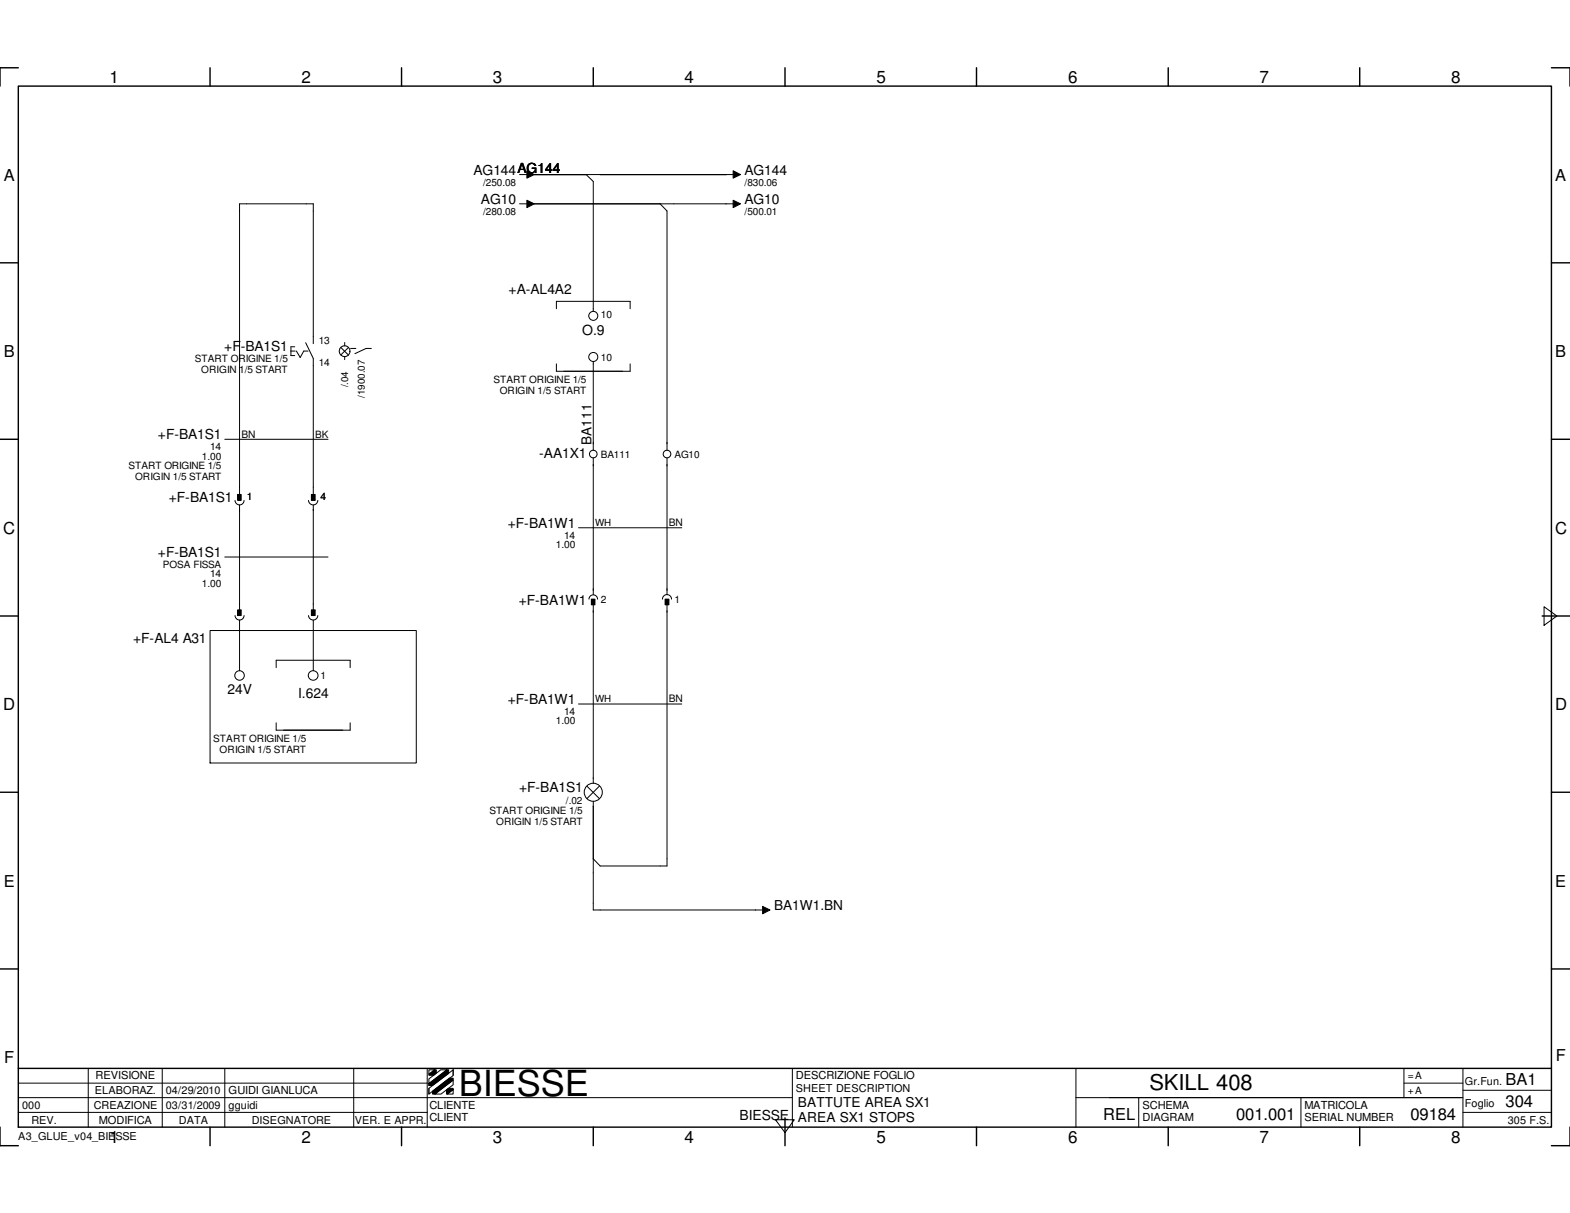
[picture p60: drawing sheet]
<svg xmlns="http://www.w3.org/2000/svg" width="279mm" height="216mm" viewBox="0 0 279 216" stroke-linecap="round" stroke-linejoin="round" font-family="sans-serif">
<defs><g id="words">
<text font-size="6.4" x="81.7" y="195.1">BIESSE</text>
<text font-size="3.9" x="204.6" y="194.1">SKILL 408</text>
<g font-size="3">
<text x="19.5" y="14.7">1</text>
<text x="53.6" y="14.7">2</text>
<text x="87.7" y="14.7">3</text>
<text x="121.8" y="14.7">4</text>
<text x="156" y="14.7">5</text>
<text x="190.1" y="14.7">6</text>
<text x="224.2" y="14.7">7</text>
<text x="258.2" y="14.7">8</text>
<text x=".6" y="95">C</text>
<text x="276.7" y="95">C</text>
<text x=".6" y="126.4">D</text>
<text x="276.7" y="126.4">D</text>
<text x="267.9" y="197">304</text>
<text x="19.5" y="203.5">1</text>
<text x="53.6" y="203.5">2</text>
<text x="87.7" y="203.5">3</text>
<text x="121.8" y="203.5">4</text>
<text x="156" y="203.5">5</text>
<text x="190.1" y="203.5">6</text>
<text x="220" y="199.3">001.001</text>
<text x="224.2" y="203.5">7</text>
<text x="251" y="199.3">09184</text>
<text x="258.2" y="203.5">8</text>
</g>
<g font-size="2.9">
<text x=".7" y="32.1">A</text>
<text x="276.8" y="32.1">A</text>
<text x=".7" y="63.5">B</text>
<text x="276.8" y="63.5">B</text>
<text x=".7" y="157.9">E</text>
<text x="276.8" y="157.9">E</text>
<text x=".8" y="189.2">F</text>
<text x="276.9" y="188.9">F</text>
<text x="267.9" y="193.1">BA1</text>
<text x="196.3" y="199.3">REL</text>
</g>
<g font-size="2.5">
<text x="84.3" y="31.1">AG144AG144</text>
<text x="132.5" y="31.1">AG144</text>
<text x="85.6" y="36.3">AG10</text>
<text x="132.5" y="36.3">AG10</text>
<text x="90.5" y="52.4">+A-AL4A2</text>
<text x="103.6" y="59.6">O.9</text>
<text x="39.9" y="62.5">+F-BA1S1</text>
<text x="28.1" y="78.2">+F-BA1S1</text>
<text x="95.9" y="81.5">-AA1X1</text>
<text x="30.1" y="89.3">+F-BA1S1</text>
<text x="90.4" y="93.9">+F-BA1W1</text>
<text x="28.1" y="99.1">+F-BA1S1</text>
<text x="92.3" y="107.7">+F-BA1W1</text>
<text x="23.7" y="114.5">+F-AL4 A31</text>
<text x="40.5" y="123.5">24V</text>
<text x="53" y="124.2">I.624</text>
<text x="90.4" y="125.3">+F-BA1W1</text>
<text x="92.4" y="141.1">+F-BA1S1</text>
<text x="131.6" y="199.3">BIESSE</text>
</g>
<g font-size="2.4">
<text x="105.3" y="79.2" transform="rotate(-90 105.3 79.2)">BA111</text>
<text x="137.8" y="162">BA1W1.BN</text>
<text x="142" y="197">BATTUTE AREA SX1</text>
<text x="142" y="199.8">AREA SX1 STOPS</text>
</g>
<g font-size="2">
<text x="17" y="192.1">REVISIONE</text>
<text x="40.6" y="194.7">GUIDI GIANLUCA</text>
<text x="76.4" y="197.4">CLIENTE</text>
<text x="141.6" y="192.1">DESCRIZIONE FOGLIO</text>
<text x="203.3" y="197.4">SCHEMA</text>
<text x="232.2" y="197.4">MATRICOLA</text>
<text x="17.6" y="200">MODIFICA</text>
<text x="76.4" y="199.6">CLIENT</text>
<text x="203.3" y="199.6">DIAGRAM</text>
<text x="232.2" y="199.6">SERIAL NUMBER</text>
</g>
<g font-size="1.9">
<text x="3.9" y="197.4">000</text>
<text x="16.7" y="197.4">CREAZIONE</text>
<text x="16.9" y="194.7">ELABORAZ.</text>
<text x="29.5" y="194.7">04/29/2010</text>
<text x="29.5" y="197.4">03/31/2009</text>
<text x="40.6" y="197.4">gguidi</text>
<text x="141.6" y="194.4">SHEET DESCRIPTION</text>
<text x="260.7" y="197">Foglio</text>
<text x="260.7" y="193.1">Gr.Fun.</text>
<text x="3.3" y="202.9">A3_GLUE_v04_BIESSE</text>
<text x="5.6" y="200">REV.</text>
<text x="31.8" y="200">DATA</text>
<text x="44.8" y="200">DISEGNATORE</text>
<text x="63.2" y="200">VER. E APPR.</text>
<text x="268.3" y="200">305 F.S.</text>
</g>
<g font-size="1.8">
<text x="86" y="33.1">/250.08</text>
<text x="132.5" y="33.1">/830.06</text>
<text x="86" y="38.3">/280.08</text>
<text x="132.5" y="38.3">/500.01</text>
<text x="106.9" y="56.7">10</text>
<text x="34.7" y="64.4">START ORIGINE 1/5</text>
<text x="56.7" y="61.2">13</text>
<text x="56.7" y="65.1">14</text>
<text x="106.9" y="64.2">10</text>
<text x="35.8" y="66.5">ORIGIN 1/5 START</text>
<text x="87.8" y="68.1">START ORIGINE 1/5</text>
<text x="88.9" y="70.1">ORIGIN 1/5 START</text>
<text x="43" y="77.9">BN</text>
<text x="56.1" y="77.9">BK</text>
<text x="22.9" y="83.4">START ORIGINE 1/5</text>
<text x="35.9" y="81.8">1.00</text>
<text x="37.4" y="80.2">14</text>
<text x="106.9" y="81.5">BA111</text>
<text x="120" y="81.5">AG10</text>
<text x="24" y="85.4">ORIGIN 1/5 START</text>
<text x="43.9" y="89.1">1</text>
<text x="57.1" y="89.1">4</text>
<text x="100.4" y="95.9">14</text>
<text x="119" y="93.6">BN</text>
<text x="29" y="101.1">POSA FISSA</text>
<text x="98.9" y="97.5">1.00</text>
<text x="35.9" y="104.4">1.00</text>
<text x="37.4" y="102.7">14</text>
<text x="106.9" y="107.4">2</text>
<text x="120" y="107.4">1</text>
<text x="57.1" y="120.9">1</text>
<text x="119" y="125">BN</text>
<text x="98.9" y="128.9">1.00</text>
<text x="100.4" y="127.3">14</text>
<text x="37.9" y="132">START ORIGINE 1/5</text>
<text x="39.1" y="134">ORIGIN 1/5 START</text>
<text x="100.7" y="143.1">/.02</text>
<text x="87.1" y="144.9">START ORIGINE 1/5</text>
<text x="88.3" y="146.9">ORIGIN 1/5 START</text>
<text x="250.5" y="192.1">=A</text>
<text x="250.5" y="194.7">+A</text>
</g>
<g font-size="1.7">
<text x="62" y="69" transform="rotate(-90 62 69)">/.04</text>
<text x="64.9" y="70.9" transform="rotate(-90 64.9 70.9)">/1900.07</text>
<text x="105.9" y="93.6">WH</text>
<text x="105.9" y="125">WH</text>
</g>
</g></defs>
<g fill="none" stroke="#000" stroke-width=".25">
<path d="M3.3 15.3h272.8v185.3h-272.8zM3.3 12.1h-3.3v3.2M37.4 12.1v3.2M71.5 12.1v3.2M105.6 12.1v3.2M139.7 12.1v3.2M173.8 12.1v3.2M207.9 12.1v3.2M242 12.1v3.2M276.1 12.1h3.3v3.2M0 46.8h3.3M276.1 46.8h3.3"/>
<path d="M0 78.2h3.3M276.1 78.2h3.3M0 109.6h3.3M274.4 109.6h5M0 141h3.3M276.1 141h3.3M0 172.5h3.3M276.1 172.5h3.3M3.3 190.2h272.8M139.7 199v4.9M0 200.6v3.3h3.3M37.4 200.6v3.3"/>
<path d="M71.5 200.6v3.3M105.6 200.6v3.3M173.8 200.6v3.3M207.9 200.6v3.3M242 200.6v3.3M279.4 200.6v3.3h-3.3"/>
</g>
<g fill="none" stroke="#000" stroke-width=".18">
<path d="M92.5 36.3h1.9M92.5 31.1h1.9M93.8 30.4l1.3 .7-1.3 .6zM93.8 35.6l1.3 .7-1.3 .7zM95 36.3h36.1M95 31.1h36.1M104.3 31.1l1.3 1.2v23.1M117.5 36.3l1.2 1.2v42.7M130.5 30.4l1.3 .7-1.3 .6zM130.5 35.6l1.3 .7-1.3 .7zM99 54.9v-1.3h13.1v1.3M40 78.2h18.4"/>
<path d="M52.5 61.7h-.7v1.6h.7M52.7 62.5l.7 1.1 .7-1.1M54.4 61l1.4 2.8v24.2M55.8 61.2v-24.9h-13.2v51.7M60.7 61.8l1.3 1.4M61.3 61v.6M61.3 63.5v.5M62 61.8l-1.3 1.4M62.4 62h.9M66.1 62h-.9l-2 .9M99 64.8v1.3h13.1v-1.3M105.6 64.3v15.9"/>
<path d="M40 99.1h18.4M41.8 89.1a.8 .8 0 0 0 .8 .8 .8 .8 0 0 0 .8-.8M42.3 88h.6v1.1h-.6zM42.6 89.9v18.6M54.9 89.1a.83 .83 0 0 0 .8 .8 .83 .83 0 0 0 .9-.8M55.4 88h.7v1.1h-.7zM55.8 89.9v18.6M103 93.9h18.3M105.6 81.5v24.3M118.7 81.5v24.3M37.4 112.2h36.7v23.6h-36.7zM41.8 109.6a.8 .8 0 0 0 .8 .8 .8 .8 0 0 0 .8-.8"/>
<path d="M42.3 108.5h.6v1.1h-.6zM42.6 110.4v9M49.1 118.8v-1.3h13.2v1.3M54.9 109.6a.83 .83 0 0 0 .8 .8 .83 .83 0 0 0 .9-.8M55.4 108.5h.7v1.1h-.7zM55.8 110.4v9M104.8 106.6a.76 .76 0 0 1 .8-.7 .76 .76 0 0 1 .7 .7M105.2 106.6h.7v1.1h-.7zM105.6 107.7v31.7M117.9 106.6a.8 .8 0 0 1 .8-.8 .8 .8 0 0 1 .8 .8M118.4 106.6h.6v1.1h-.6zM118.7 107.7v46.4h-11.9l-1.2-1.2"/>
<path d="M274.8 108l2.3 1.6-2.3 1.7zM49.1 128.7v1.3h13.2v-1.3M103 125.3h18.3M104.4 139.9l2.3 2.3M106.7 139.9l-2.3 2.3M105.6 142.6v19.4h30.8M135.7 161.3l1.3 .7-1.3 .6zM3.3 195.4h137.7M3.3 198h72.7M3.3 192.8h72.7M15.7 190.2v10.4M28.9 190.2v10.4"/>
<path d="M40 190.2v10.4M62.9 190.2v10.4M76 190.2v10.4M76.3 192.9l3.2-2.5h.3v.7l-2.8 2.1h-.7zM76.3 191.2l1-.8h.3v.6l-.4 .4h-.9zM76.3 193.7l4.3-3.3v1l-4.3 3.3zM76.3 192l2.1-1.6h1.1l-3.2 2.5zM76.3 190.4h1l-1 .8zM76.3 192.9v.4M76.3 193.7v1M77 194.2l3-2.3h.6v.3l-3.2 2.5h-.4zM77.4 194.7l3.2-2.5v.9l-2.1 1.6z"/>
<path d="M79.5 194l.3-.3h.8v.2l-1 .8h-.1zM79.6 194.7l1-.8v.8zM80.6 190.4v1M138 199.3h3.4l-1.7 2.3zM141 190.2v10.4M191.5 195.4h68.8M191.5 190.2v10.4M202.6 195.4v5.2M231.5 195.4v5.2M249.9 192.8h10.4M249.9 190.2v5.2M260.3 190.2v10.4"/>
<path d="M260.3 198h15.8M260.3 194.1h15.8"/>
<circle cx="105.6" cy="56.2" r=".8"/>
<circle cx="61.3" cy="62.5" r=".95"/>
<circle cx="105.6" cy="63.5" r=".8"/>
<circle cx="105.6" cy="80.8" r=".68"/>
<circle cx="118.7" cy="80.8" r=".68"/>
<circle cx="42.6" cy="120.2" r=".85"/>
<circle cx="55.7" cy="120.2" r=".86"/>
<circle cx="105.6" cy="141" r="1.61"/>
</g>
<g fill="#000">
<path d="M93.8 30.4l1.3 .7-1.3 .6zM93.8 35.6l1.3 .7-1.3 .7zM130.5 30.4l1.3 .7-1.3 .6zM130.5 35.6l1.3 .7-1.3 .7zM135.7 161.3l1.3 .7-1.3 .6z"/>
<path d="M42.3 88h.6v1.1h-.6z" fill-rule="evenodd"/>
<path d="M55.4 88h.7v1.1h-.7z" fill-rule="evenodd"/>
<path d="M42.3 108.5h.6v1.1h-.6z" fill-rule="evenodd"/>
<path d="M55.4 108.5h.7v1.1h-.7z" fill-rule="evenodd"/>
<path d="M105.2 106.6h.7v1.1h-.7z" fill-rule="evenodd"/>
<path d="M118.4 106.6h.6v1.1h-.6z" fill-rule="evenodd"/>
<path d="M76.3 191.2l1-.8h.3v.6l-.4 .4h-.9z" fill-rule="evenodd"/>
<path d="M77 194.2l3-2.3h.6v.3l-3.2 2.5h-.4z" fill-rule="evenodd"/>
<path d="M76.3 192.9l3.2-2.5h.3v.7l-2.8 2.1h-.7z" fill-rule="evenodd"/>
<path d="M79.5 194l.3-.3h.8v.2l-1 .8h-.1z" fill-rule="evenodd"/>
</g>
<path d="M51.8 62.5h.9M54.1 62.5h1" fill="none" stroke="#000" stroke-width=".18" stroke-dasharray=".8 .8"/>
<use href="#words"/>
</svg>
